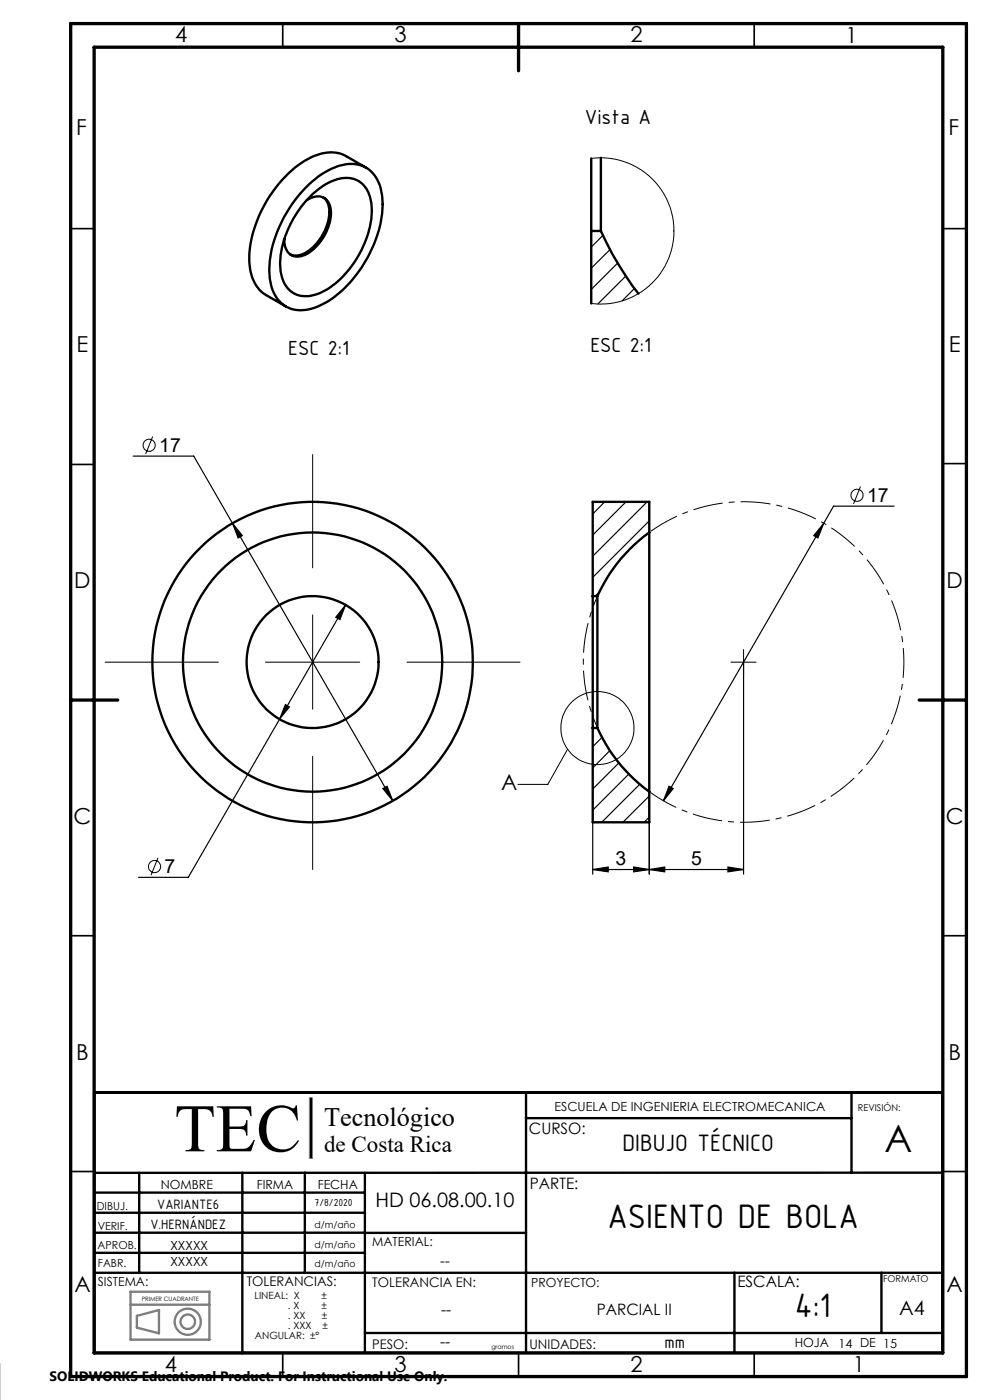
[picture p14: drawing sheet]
<svg xmlns="http://www.w3.org/2000/svg" width="210mm" height="297mm" viewBox="0 0 210 297" stroke-linecap="round" stroke-linejoin="round" font-family="sans-serif">
<defs><g id="words">
<text font-size="14.4" x="37" y="244.2">TEC</text>
<text font-size="8" x="187.6" y="244.3">A</text>
<g font-size="7.8">
<text x="128.8" y="260.5">ASIENTO DE BOLA</text>
<text x="168.6" y="279.5">4:1</text>
</g>
<text font-size="5.6" x="68.8" y="238.9">Tecnológico</text>
<text font-size="5.4" x="132.1" y="244.1">DIBUJO TÉCNICO</text>
<text font-size="4.9" x="68.8" y="244.5">de Costa Rica</text>
<g font-size="4.7">
<text x="37.1" y="9">4</text>
<text x="83.7" y="9">3</text>
<text x="133.7" y="9">2</text>
<text x="179.3" y="9.2">1</text>
<text x="16.2" y="28.7">F</text>
<text x="124" y="26.4">Vista A</text>
<text x="201.2" y="28.7">F</text>
<text x="16.2" y="74.8">E</text>
<text x="61.1" y="75.3">ESC 2:1</text>
<text x="125.2" y="74.7">ESC 2:1</text>
<text x="201.3" y="74.8">E</text>
<text x="15.8" y="124.8">D</text>
<text x="200.8" y="124.8">D</text>
<text x="106.3" y="167.7">A</text>
<text x="15.6" y="174.8">C</text>
<text x="200.6" y="174.8">C</text>
<text x="16.2" y="224.8">B</text>
<text x="201.2" y="224.8">B</text>
<text x="15.8" y="274">A</text>
<text x="200.8" y="274">A</text>
<text x="35" y="291">4</text>
<text x="83.7" y="291">3</text>
<text x="133.7" y="291">2</text>
<text x="180.9" y="291">1</text>
</g>
<g font-size="4.2">
<text x="79.6" y="256">HD 06.08.00.10</text>
<text x="190.8" y="278.9">A4</text>
</g>
<g font-size="4.1">
<text x="33.8" y="95.8">17</text>
<text x="183.9" y="106.4">17</text>
<text x="34.9" y="185.2">7</text>
<text x="130.6" y="183.5">3</text>
<text x="146.6" y="183.5">5</text>
</g>
<text font-size="3.9" x="141" y="285.9">mm</text>
<g font-size="3.3">
<text x="112.2" y="240.6">CURSO:</text>
<text x="112.4" y="252.2">PARTE:</text>
<text x="156.4" y="272.9">ESCALA:</text>
<text x="93.5" y="278.9">--</text>
<text x="126.6" y="278.9">PARCIAL II</text>
<text x="93.4" y="285.8">--</text>
</g>
<text font-size="3.2" x="93.4" y="268.5">--</text>
<g font-size="3.1">
<text x="33.3" y="256.6">VARIANTE6</text>
<text x="31.9" y="260.7">V.HERNÁNDEZ</text>
</g>
<text font-size="2.9" x="10.5" y="292.9">SOLIDWORKS Educational Product. For Instructional Use Only.</text>
<g font-size="2.8">
<text x="52.3" y="272.9">TOLERANCIAS:</text>
<text x="79" y="273">TOLERANCIA EN:</text>
<text x="79" y="286.1">PESO:</text>
<text x="112.3" y="286.1">UNIDADES:</text>
</g>
<g font-size="2.7">
<text x="117.6" y="235.7">ESCUELA DE INGENIERIA ELECTROMECANICA</text>
<text x="34.1" y="252.2">NOMBRE</text>
<text x="54.5" y="252.2">FIRMA</text>
<text x="67.4" y="252.2">FECHA</text>
<text x="36.1" y="265.1">XXXXX</text>
<text x="36.1" y="268.5">XXXXX</text>
<text x="79" y="264.4">MATERIAL:</text>
<text x="20.8" y="272.8">SISTEMA:</text>
<text x="112.7" y="273">PROYECTO:</text>
<text x="168.6" y="285.8">HOJA</text>
<text x="177.9" y="285.9">14 DE 15</text>
</g>
<g font-size="2.3">
<text x="20.5" y="256.7">DIBUJ.</text>
<text x="66.7" y="255.9">7/8/2020</text>
<text x="20.7" y="261">VERIF.</text>
<text x="20.7" y="265">APROB.</text>
<text x="20.8" y="268.8">FABR.</text>
</g>
<g font-size="2.1">
<text x="54" y="275.6">LINEAL: X</text>
<text x="68.2" y="275.6">±</text>
<text x="61.1" y="281.9">. XXX</text>
<text x="61.1" y="279.8">. XX</text>
<text x="61.1" y="277.7">. X</text>
<text x="68.2" y="277.7">±</text>
<text x="68.3" y="279.8">±</text>
<text x="68.4" y="281.9">±</text>
<text x="54.1" y="284">ANGULAR: ±°</text>
</g>
<g font-size="2">
<text x="182" y="235.7">REVISIÓN:</text>
<text x="66.7" y="260.4">d/m/año</text>
<text x="66.7" y="268.8">d/m/año</text>
<text x="66.7" y="264.7">d/m/año</text>
<text x="187.3" y="272">FORMATO</text>
</g>
<g font-size="1.3">
<text x="30.1" y="276">PRIMER CUADRANTE</text>
<text x="104.2" y="286.1">gramos</text>
</g>
</g></defs>
<g fill="none" stroke="#808080" stroke-width=".5">
<path d="M65.8 233h.3v12.6h-.3zM27.7 276.8h16.7M27.7 274h16.7v10.2h-16.7zM29 279.1l4.7-1.2v5l-4.7-1.2z"/>
<circle cx="39.8" cy="280.4" r="1.53"/>
<circle cx="39.8" cy="280.4" r="2.78"/>
</g>
<g fill="none" stroke="#000" stroke-width=".35">
<path d="M60 5v5M160 5v5M15 48.5h5M200 48.5h5M15 98.5h5M200 98.4h5M15 198.5h5M200 198.5h5M15 248.5h5M200 248.5h5M60 287v5M110 287v5"/>
<path d="M160 287v5"/>
</g>
<g fill="none" stroke="#000" stroke-width=".5">
<path d="M65.7 38.9a13.5 13.5 0 0 1 9.3-4.1 6.6 6.6 0 0 1 6 6.2 22.5 22.5 0 0 1-3.8 15 21.8 21.8 0 0 1-10.4 9.3 6.6 6.6 0 0 1-8-2 12.4 12.4 0 0 1-1.4-9.3 27.8 27.8 0 0 1 8.3-15.1zM77.6 35.6l-4.2-2.5a8.3 8.3 0 0 0-8.2 .7 25.9 25.9 0 0 0-10.9 13.7 17.1 17.1 0 0 0-.7 11.7 6.9 6.9 0 0 0 2.8 3.4l4.2 2.4M125.4 33.6v15.4M127.5 33.5v15.5M65.1 42.4a3.2 3.2 0 0 1 4.4 .2 6.3 6.3 0 0 1 0 6 9.6 9.6 0 0 1-5.7 5.8 2.87 2.87 0 0 1-3.5-3.3v-.4M65.9 41.6a11.6 11.6 0 0 1 7.8-3.9 5.3 5.3 0 0 1 5 4.9 18 18 0 0 1-3 12.3 17 17 0 0 1-8.9 7.6 5.3 5.3 0 0 1-7.2-4.5 18 18 0 0 1 3-12.2 21.7 21.7 0 0 1 3.3-4.2zM68.6 41.9a4.2 4.2 0 0 1 1.1 4.3 10.5 10.5 0 0 1-5.9 7.8 3.1 3.1 0 0 1-2.2 0M125.4 49h2.1M125.4 49v15.4M127.5 49a67.7 67.7 0 0 0 7.9 13.3M137.7 113a33.5 33.5 0 0 0-11 13.5M137.7 113v55"/>
<path d="M137.7 113v-6.5h-12v20M125.7 126.5v27.9M125.7 126.5h1M126.7 126.5v27.9M125.7 154.4v20h12v-6.4M125.7 154.4h1M126.7 154.4a33.8 33.8 0 0 0 11 13.6M20 231.8h180v55.2h-180zM111.5 237.2h69.1M111.6 231.8v55.2M180.6 231.8v17M20 257.3h57.4"/>
<path d="M20 253h57.4M29.5 248.8v21.2M51.4 248.8v38.3M64.7 248.8v21.2M77.4 248.8v38.2M200 248.8h-180M20 261.5h57.4M20 265.8h57.4M20 270h180M77.4 261.5h34.2M155.8 270v17M187 270v12.8"/>
<path d="M77.4 282.8h122.6"/>
<circle cx="66.3" cy="140.5" r="14"/>
<circle cx="66.3" cy="140.5" r="34"/>
<circle cx="66.3" cy="140.4" r="27.5"/>
</g>
<path d="M15 5h190v287h-190zM20 10h180v277h-180zM110 5v10M15 148.5h10M195 148.5h10" fill="none" stroke="#000" stroke-width=".7"/>
<path d="M65.8 233v12.6" fill="none" stroke="#808080" stroke-width=".21"/>
<path d="M66 233v12.6" fill="none" stroke="#000" stroke-width=".39"/>
<g fill="none" stroke="#000" stroke-width=".21">
<path d="M125.4 33.6l3.3-.1 2.8 .5 1.7 .6 1.8 .9 2.7 1.9 2.1 2.2 1.7 2.7 1 2.7 .4 3.1-.1 3.1-.9 3.4-.8 1.8-1 1.6-2.3 2.6-2.4 1.7-3.2 1.5-2.9 .6-2.1 .1-1.8-.1M32.4 92.6l-1.5 3.7M66.3 96.4v24.1M182.5 103.2l-1.5 3.7M66.3 130.5v20M157.7 137.8v5.3M22.3 140.5h24M56.3 140.5h20M86.3 140.5h24M120.4 158.9l-4.2 7.5h-6.3M155 140.5h5.4M66.3 160.4v24.1"/>
<path d="M33.5 182l-1.5 3.7"/>
<circle cx="31.6" cy="94.5" r="1.28"/>
<circle cx="181.8" cy="105.1" r="1.29"/>
<circle cx="126.7" cy="154.5" r="7.8"/>
<circle cx="32.8" cy="183.8" r="1.29"/>
</g>
<g fill="none" stroke="#000" stroke-width=".25">
<path d="M127.9 49.9l-2.5 2.5M129.4 52.9l-4 4M131 55.8l-5.6 5.6M132.8 58.6l-6 5.9M134.6 61.2l-2.6 2.6M28.3 96.8h12.8l8.2 14.2M49.3 111l2.1 2.6-.9 .5zM49.3 111l34 58.9M128.3 106.5l-2.6 2.5M132.8 106.5l-7.1 7M137.3 106.5l-11.6 11.5M137.7 110.5l-12 12"/>
<path d="M174.7 111l-34 58.9M174.7 111l-1.2 3.1-.9-.5zM189.7 107.4h-12.9l-2.1 3.6M73.3 128.3l-1.2 3.1-.9-.5zM73.3 128.3l-14 24.3M127.2 125.6l-.9 .9M59.3 152.6l-19.4 33.5h-10.5M60.5 149.5l.9 .5-2.1 2.6zM127.7 156.4l-2 2M129.4 159.2l-3.7 3.7M157.7 140.5v45M81.2 167.3l.9-.5 1.2 3.1z"/>
<path d="M125.7 174.4v11.1M131.3 161.9l-5.6 5.5M133.4 164.2l-7.7 7.7M135.7 166.4l-8.1 8M137.7 168.9l-5.6 5.5M137.7 173.4l-1.1 1M137.7 168v17.5M141.9 166.8l.9 .5-2.1 2.6zM125.7 184.5l3.3-.6v1.1zM134.4 183.9l3.3 .6-3.3 .5zM137.7 184.5l3.3-.6v1.1zM154.4 183.9l3.3 .6-3.3 .5z"/>
<path d="M157.7 184.5h-32"/>
</g>
<path d="M190.2 130.5a34 34 0 0 0-56.9-13.7 34 34 0 0 0 15.6 56.5 34 34 0 0 0 41.8-41.1l-.5-1.7" fill="none" stroke="#000" stroke-width=".21" stroke-dasharray="6.3 1.3 1.3 1.3" stroke-dashoffset="3" stroke-linecap="butt"/>
<g fill="#000">
<path d="M73.3 128.3l-2.1 2.6 .9 .5zM60.5 149.5l-1.2 3.1 2.1-2.6zM81.2 167.3l2.1 2.6-1.2-3.1zM49.3 111l1.2 3.1 .9-.5z"/>
<path d="M141.9 166.8l-1.2 3.1 2.1-2.6zM174.7 111l-2.1 2.6 .9 .5z"/>
<path d="M134.4 183.9l3.3 .6-3.3 .5zM125.7 184.5l3.3-.6v1.1z"/>
<path d="M154.4 183.9l3.3 .6-3.3 .5zM137.7 184.5l3.3-.6v1.1z"/>
</g>
<use href="#words"/>
</svg>
